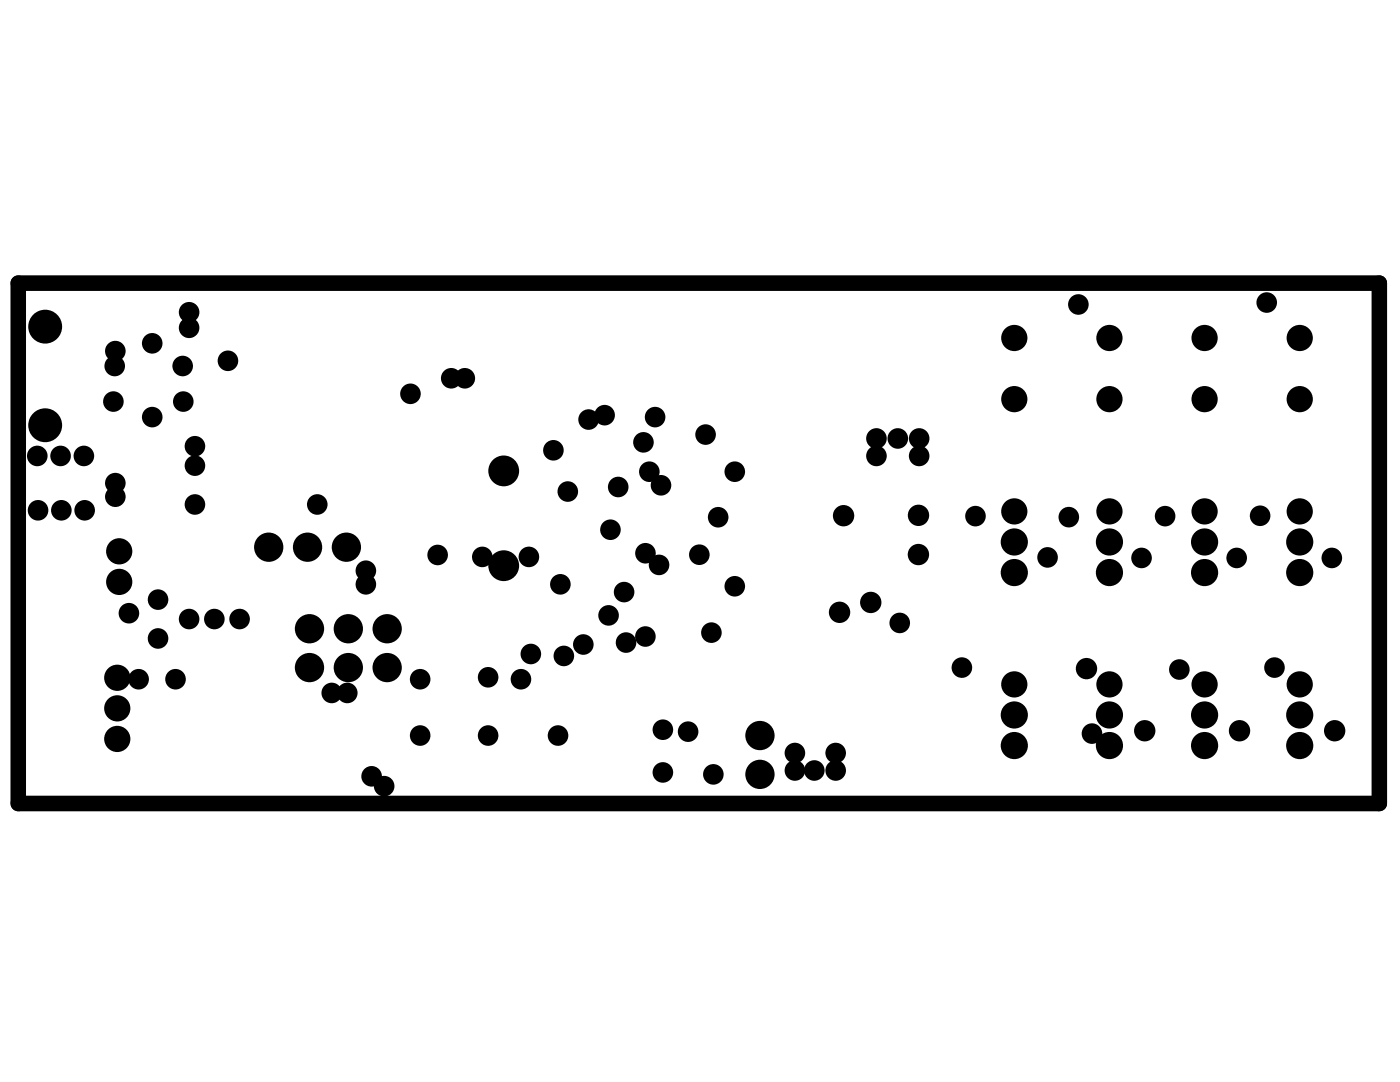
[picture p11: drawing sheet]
<svg xmlns="http://www.w3.org/2000/svg" width="279mm" height="216mm" viewBox="0 0 279 216" stroke-linecap="round" stroke-linejoin="round" font-family="sans-serif">
<path d="M3.6 56.5h271.7v103.8h-271.7z" fill="none" stroke="#000" stroke-width="3.1"/>
<g fill="#000">
<circle cx="9" cy="65.2" r="3.4"/>
<circle cx="22.9" cy="73" r="2.05"/>
<circle cx="23" cy="70.1" r="2.05"/>
<circle cx="30.4" cy="68.5" r="2.05"/>
<circle cx="36.5" cy="73" r="2.05"/>
<circle cx="37.7" cy="62.3" r="2.05"/>
<circle cx="37.7" cy="65.4" r="2.05"/>
<circle cx="45.5" cy="72" r="2.05"/>
<circle cx="81.9" cy="78.6" r="2.05"/>
<circle cx="90.1" cy="75.5" r="2.05"/>
<circle cx="92.8" cy="75.5" r="2.05"/>
<circle cx="202.4" cy="79.6" r="2.62"/>
<circle cx="202.4" cy="67.4" r="2.62"/>
<circle cx="215.2" cy="60.8" r="2.05"/>
<circle cx="221.4" cy="79.6" r="2.62"/>
<circle cx="221.4" cy="67.4" r="2.62"/>
<circle cx="240.4" cy="79.6" r="2.62"/>
<circle cx="240.4" cy="67.4" r="2.62"/>
<circle cx="252.8" cy="60.4" r="2.05"/>
<circle cx="259.4" cy="79.6" r="2.62"/>
<circle cx="259.4" cy="67.4" r="2.62"/>
<circle cx="7.4" cy="91" r="2.05"/>
<circle cx="9" cy="84.9" r="3.4"/>
<circle cx="12.1" cy="91" r="2.05"/>
<circle cx="16.7" cy="91" r="2.05"/>
<circle cx="22.6" cy="80.1" r="2.05"/>
<circle cx="23" cy="96.4" r="2.05"/>
<circle cx="23" cy="99.1" r="2.05"/>
<circle cx="30.4" cy="83.2" r="2.05"/>
<circle cx="36.6" cy="80.1" r="2.05"/>
<circle cx="38.9" cy="92.9" r="2.05"/>
<circle cx="38.9" cy="89" r="2.05"/>
<circle cx="100.5" cy="94" r="3.1"/>
<circle cx="110.4" cy="89.9" r="2.05"/>
<circle cx="113.3" cy="98.1" r="2.05"/>
<circle cx="117.5" cy="83.7" r="2.05"/>
<circle cx="120.7" cy="82.8" r="2.05"/>
<circle cx="123.4" cy="97.2" r="2.05"/>
<circle cx="128.4" cy="88.3" r="2.05"/>
<circle cx="129.6" cy="94.1" r="2.05"/>
<circle cx="130.7" cy="83.2" r="2.05"/>
<circle cx="131.9" cy="96.8" r="2.05"/>
<circle cx="140.8" cy="86.7" r="2.05"/>
<circle cx="146.6" cy="94.1" r="2.05"/>
<circle cx="174.9" cy="87.5" r="2.05"/>
<circle cx="174.9" cy="91" r="2.05"/>
<circle cx="179.2" cy="87.5" r="2.05"/>
<circle cx="183.4" cy="87.5" r="2.05"/>
<circle cx="183.4" cy="91" r="2.05"/>
<circle cx="7.6" cy="101.8" r="2.05"/>
<circle cx="12.2" cy="101.8" r="2.05"/>
<circle cx="16.9" cy="101.8" r="2.05"/>
<circle cx="23.8" cy="110" r="2.62"/>
<circle cx="23.8" cy="116.1" r="2.62"/>
<circle cx="31.5" cy="119.6" r="2.05"/>
<circle cx="38.9" cy="100.7" r="2.05"/>
<circle cx="53.6" cy="109.2" r="2.92"/>
<circle cx="61.4" cy="109.2" r="2.92"/>
<circle cx="63.3" cy="100.7" r="2.05"/>
<circle cx="69.1" cy="109.2" r="2.92"/>
<circle cx="73" cy="113.9" r="2.05"/>
<circle cx="73" cy="116.6" r="2.05"/>
<circle cx="87.3" cy="110.7" r="2.05"/>
<circle cx="96.3" cy="111.1" r="2.05"/>
<circle cx="100.5" cy="112.9" r="3.1"/>
<circle cx="105.6" cy="111.1" r="2.05"/>
<circle cx="111.8" cy="116.6" r="2.05"/>
<circle cx="121.8" cy="105.7" r="2.05"/>
<circle cx="124.6" cy="118.1" r="2.05"/>
<circle cx="128.8" cy="110.4" r="2.05"/>
<circle cx="131.5" cy="112.7" r="2.05"/>
<circle cx="139.6" cy="110.7" r="2.05"/>
<circle cx="143.3" cy="103.2" r="2.05"/>
<circle cx="146.6" cy="117" r="2.05"/>
<circle cx="168.4" cy="102.9" r="2.13"/>
<circle cx="183.3" cy="110.7" r="2.13"/>
<circle cx="183.3" cy="102.8" r="2.13"/>
<circle cx="194.7" cy="103" r="2.05"/>
<circle cx="202.4" cy="102" r="2.62"/>
<circle cx="202.4" cy="108.1" r="2.71"/>
<circle cx="202.4" cy="114.2" r="2.71"/>
<circle cx="209.1" cy="111.2" r="2.05"/>
<circle cx="213.3" cy="103.2" r="2.05"/>
<circle cx="221.4" cy="108.1" r="2.71"/>
<circle cx="221.4" cy="114.2" r="2.71"/>
<circle cx="221.4" cy="102" r="2.62"/>
<circle cx="227.8" cy="111.3" r="2.05"/>
<circle cx="232.5" cy="103" r="2.05"/>
<circle cx="240.4" cy="108.1" r="2.71"/>
<circle cx="240.4" cy="114.2" r="2.71"/>
<circle cx="240.4" cy="102" r="2.62"/>
<circle cx="246.8" cy="111.3" r="2.05"/>
<circle cx="251.5" cy="102.9" r="2.05"/>
<circle cx="259.4" cy="102" r="2.62"/>
<circle cx="259.4" cy="108.1" r="2.71"/>
<circle cx="259.4" cy="114.2" r="2.71"/>
<circle cx="265.8" cy="111.3" r="2.05"/>
<circle cx="23.4" cy="135.2" r="2.62"/>
<circle cx="25.7" cy="122.4" r="2.05"/>
<circle cx="27.7" cy="135.5" r="2.05"/>
<circle cx="31.5" cy="127.4" r="2.05"/>
<circle cx="35" cy="135.5" r="2.05"/>
<circle cx="37.7" cy="123.5" r="2.05"/>
<circle cx="42.8" cy="123.5" r="2.05"/>
<circle cx="47.8" cy="123.5" r="2.05"/>
<circle cx="61.8" cy="125.5" r="2.92"/>
<circle cx="61.8" cy="133.2" r="2.92"/>
<circle cx="66.2" cy="138.3" r="2.05"/>
<circle cx="69.3" cy="138.3" r="2.05"/>
<circle cx="69.5" cy="125.5" r="2.92"/>
<circle cx="69.5" cy="133.2" r="2.92"/>
<circle cx="77.3" cy="125.5" r="2.92"/>
<circle cx="77.3" cy="133.2" r="2.92"/>
<circle cx="83.9" cy="135.5" r="2.05"/>
<circle cx="97.4" cy="135.1" r="2.05"/>
<circle cx="104" cy="135.5" r="2.05"/>
<circle cx="105.9" cy="130.5" r="2.05"/>
<circle cx="112.5" cy="130.9" r="2.05"/>
<circle cx="116.4" cy="128.6" r="2.05"/>
<circle cx="121.5" cy="122.8" r="2.05"/>
<circle cx="124.9" cy="128.2" r="2.05"/>
<circle cx="128.8" cy="127" r="2.05"/>
<circle cx="142" cy="126.2" r="2.05"/>
<circle cx="167.6" cy="122.2" r="2.13"/>
<circle cx="173.8" cy="120.2" r="2.13"/>
<circle cx="179.6" cy="124.3" r="2.05"/>
<circle cx="192" cy="133.2" r="2.05"/>
<circle cx="202.4" cy="136.6" r="2.62"/>
<circle cx="216.8" cy="133.4" r="2.13"/>
<circle cx="221.4" cy="136.6" r="2.62"/>
<circle cx="235.4" cy="133.6" r="2.05"/>
<circle cx="240.4" cy="136.6" r="2.62"/>
<circle cx="254.4" cy="133.2" r="2.05"/>
<circle cx="259.4" cy="136.6" r="2.62"/>
<circle cx="23.4" cy="141.3" r="2.62"/>
<circle cx="23.4" cy="147.4" r="2.62"/>
<circle cx="74.2" cy="154.9" r="2.05"/>
<circle cx="76.7" cy="156.9" r="2.05"/>
<circle cx="83.9" cy="146.8" r="2.05"/>
<circle cx="97.4" cy="146.8" r="2.05"/>
<circle cx="111.4" cy="146.8" r="2.05"/>
<circle cx="132.3" cy="145.6" r="2.05"/>
<circle cx="132.3" cy="154.1" r="2.05"/>
<circle cx="137.3" cy="146" r="2.05"/>
<circle cx="142.4" cy="154.5" r="2.05"/>
<circle cx="151.7" cy="154.5" r="2.92"/>
<circle cx="151.7" cy="146.8" r="2.92"/>
<circle cx="158.6" cy="153.7" r="2.05"/>
<circle cx="158.6" cy="150.3" r="2.05"/>
<circle cx="162.5" cy="153.7" r="2.05"/>
<circle cx="166.8" cy="153.7" r="2.05"/>
<circle cx="166.8" cy="150.3" r="2.05"/>
<circle cx="202.4" cy="142.7" r="2.71"/>
<circle cx="202.4" cy="148.8" r="2.71"/>
<circle cx="217.9" cy="146.4" r="2.05"/>
<circle cx="221.4" cy="142.7" r="2.71"/>
<circle cx="221.4" cy="148.8" r="2.71"/>
<circle cx="228.5" cy="145.8" r="2.13"/>
<circle cx="240.4" cy="142.7" r="2.71"/>
<circle cx="240.4" cy="148.8" r="2.71"/>
<circle cx="247.4" cy="145.8" r="2.13"/>
<circle cx="259.4" cy="142.7" r="2.71"/>
<circle cx="259.4" cy="148.8" r="2.71"/>
<circle cx="266.4" cy="145.8" r="2.13"/>
</g>
</svg>
